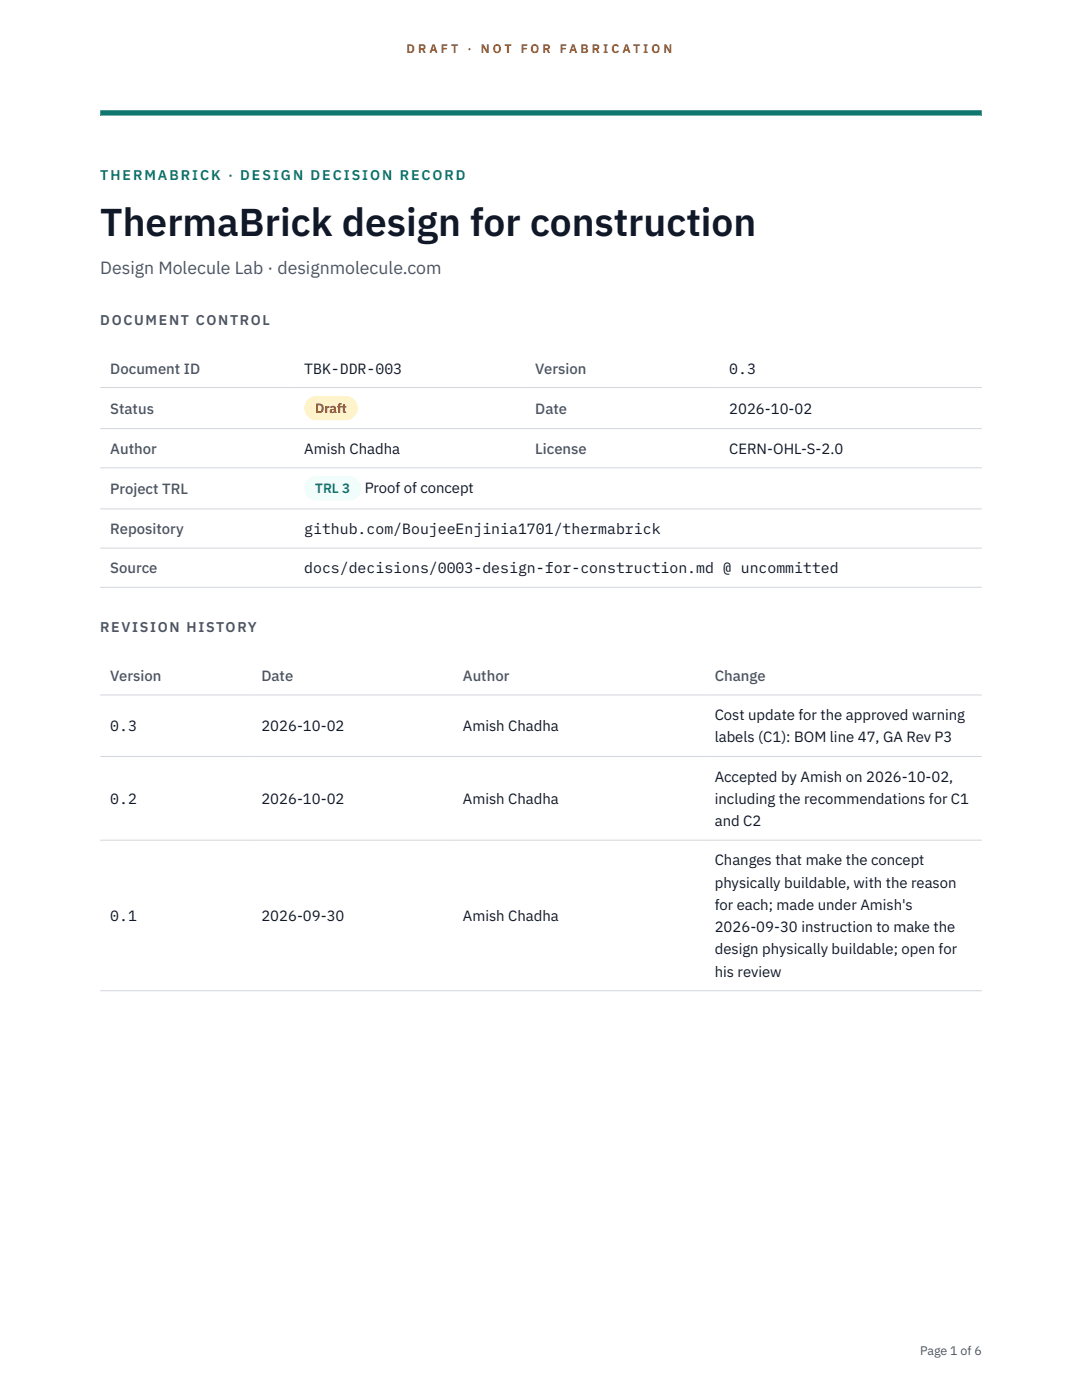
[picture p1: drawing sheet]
<svg xmlns="http://www.w3.org/2000/svg" width="216mm" height="279mm" viewBox="0 0 216 279" stroke-linecap="round" stroke-linejoin="round" font-family="sans-serif">
<defs><g id="words">
<text font-size="7.8" fill="#111827" x="20" y="47.1">ThermaBrick design for construction</text>
<text font-size="3.5" fill="#4b5563" x="20" y="54.6">Design Molecule Lab · designmolecule.com</text>
<g font-size="3" fill="#4b5563">
<text x="22" y="74.5">Document ID</text>
<text x="106.8" y="74.5">Version</text>
<text x="22" y="82.6">Status</text>
<text x="106.8" y="82.6">Date</text>
<text x="22" y="90.6">Author</text>
<text x="106.8" y="90.6">License</text>
<text x="22" y="98.6">Project TRL</text>
<text x="22" y="106.6">Repository</text>
<text x="22" y="114.4">Source</text>
<text x="22" y="135.9">Version</text>
<text x="52.2" y="135.9">Date</text>
<text x="92.4" y="135.9">Author</text>
<text x="142.6" y="135.9">Change</text>
</g>
<g font-size="3" fill="#111827">
<text x="60.7" y="74.5">TBK-DDR-003</text>
<text x="145.5" y="74.5">0.3</text>
<text x="145.5" y="82.6">2026-10-02</text>
<text x="60.7" y="90.6">Amish Chadha</text>
<text x="145.5" y="90.6">CERN-OHL-S-2.0</text>
<text x="72.8" y="98.5">Proof of concept</text>
<text x="60.7" y="106.6">github.com/BoujeeEnjinia1701/thermabrick</text>
<text x="60.7" y="114.4">docs/decisions/0003-design-for-construction.md @ uncommitted</text>
<text x="142.6" y="143.7">Cost update for the approved warning</text>
<text x="22" y="145.9">0.3</text>
<text x="52.2" y="145.9">2026-10-02</text>
<text x="92.4" y="145.9">Amish Chadha</text>
<text x="142.6" y="148.2">labels (C1): BOM line 47, GA Rev P3</text>
<text x="142.6" y="156">Accepted by Amish on 2026-10-02,</text>
<text x="22" y="160.4">0.2</text>
<text x="52.2" y="160.4">2026-10-02</text>
<text x="92.4" y="160.4">Amish Chadha</text>
<text x="142.6" y="160.4">including the recommendations for C1</text>
<text x="142.6" y="164.9">and C2</text>
<text x="142.6" y="172.7">Changes that make the concept</text>
<text x="142.6" y="177.1">physically buildable, with the reason</text>
<text x="22" y="183.8">0.1</text>
<text x="52.2" y="183.8">2026-09-30</text>
<text x="92.4" y="183.8">Amish Chadha</text>
<text x="142.6" y="181.6">for each; made under Amish's</text>
<text x="142.6" y="186">2026-09-30 instruction to make the</text>
<text x="142.6" y="190.5">design physically buildable; open for</text>
<text x="142.6" y="194.9">his review</text>
</g>
<text font-size="2.8" fill="#0f766e" x="20" y="36">THERMABRICK · DESIGN DECISION RECORD</text>
<g font-size="2.8" fill="#4b5563">
<text x="20" y="64.8">DOCUMENT CONTROL</text>
<text x="20" y="126.2">REVISION HISTORY</text>
</g>
<text font-size="2.7" fill="#92400e" x="62.9" y="82.5">Draft</text>
<text font-size="2.7" fill="#0f766e" x="62.9" y="98.5">TRL 3</text>
<g font-size="2.5" fill="#b45309">
<text x="81.1" y="10.5">D R A F T</text>
<text x="93.3" y="10.5">·</text>
<text x="95.9" y="10.5">N O T</text>
<text x="103.9" y="10.5">F O R</text>
<text x="111.7" y="10.5">F A B R I C A T I O N</text>
</g>
<text font-size="2.5" fill="#4b5563" x="183.6" y="270.3">Page 1 of 6</text>
</g></defs>
<path d="M20 23.1h175.9zM20 22h175.9v1.1h-175.9z" fill-rule="evenodd" fill="#0f766e"/>
<path d="M20 77.3h175.9M20 85.5h175.9M20 93.4h175.9M20 101.6h175.9M20 109.4h175.9M20 117.2h175.9M20 138.7h175.9M20 151h175.9M20 167.7h175.9M20 197.7h175.9" fill="none" stroke="#d1d5db" stroke-width=".2"/>
<path d="M60.7 79h10.7v4.9h-10.7z" fill="#fef3c7"/>
<path d="M60.7 95.1h11.4v4.8h-11.4z" fill="#f0fdfa"/>
<use href="#words"/>
</svg>
